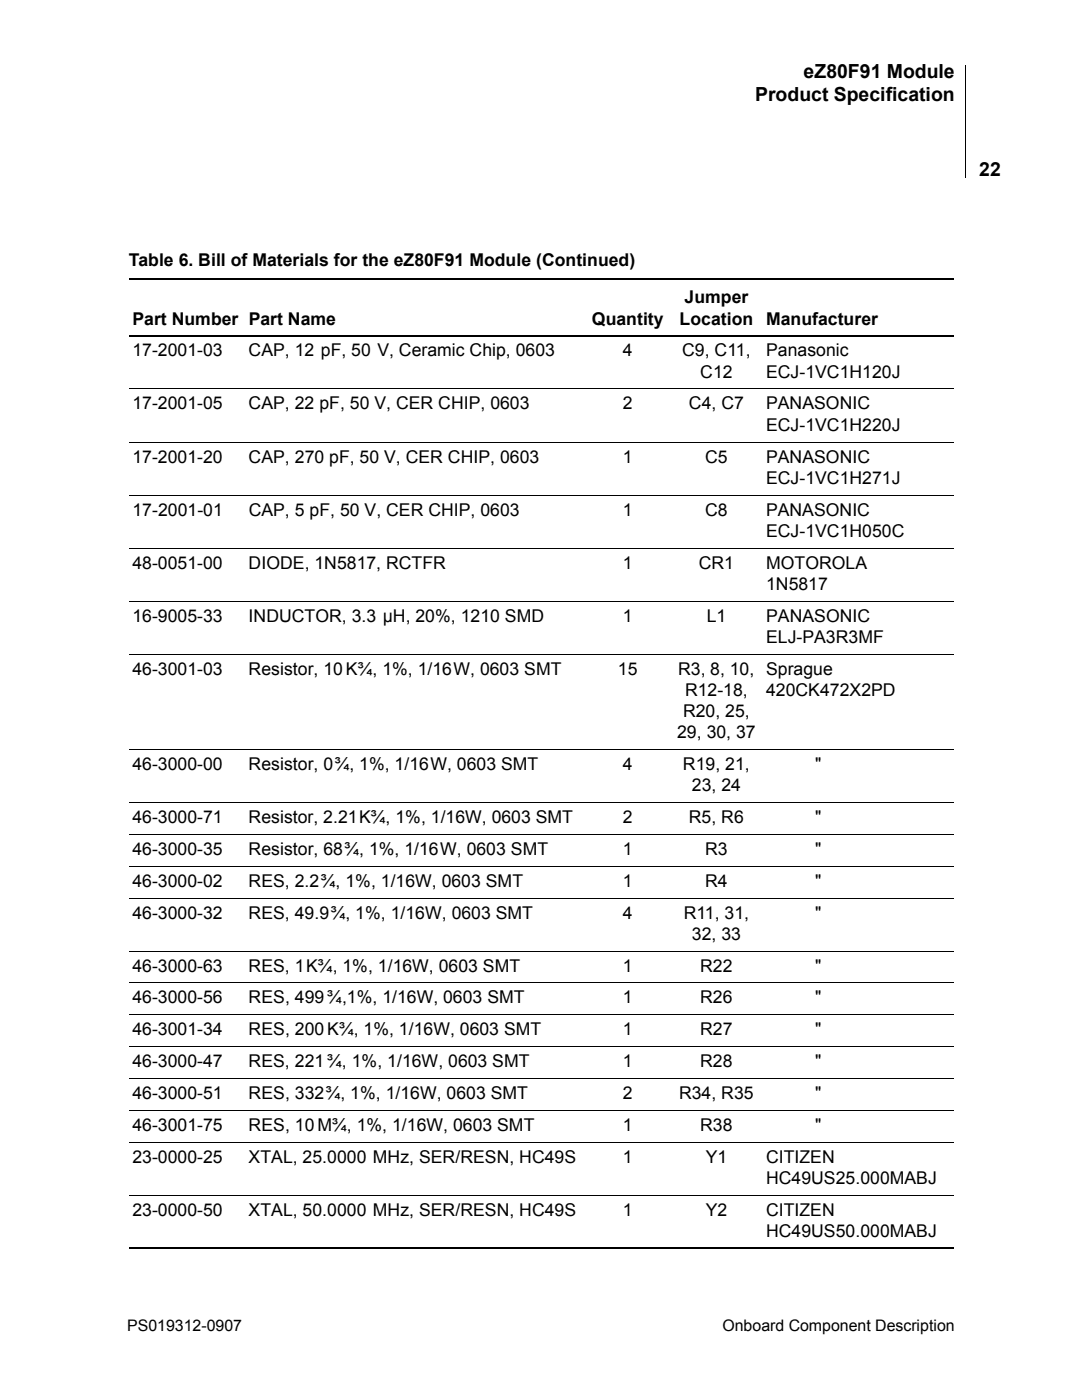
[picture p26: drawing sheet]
<svg xmlns="http://www.w3.org/2000/svg" width="216mm" height="279mm" viewBox="0 0 216 279" stroke-linecap="round" stroke-linejoin="round" font-family="sans-serif">
<defs><g id="words">
<g font-size="3.9">
<text x="160.4" y="15.6">eZ80F91 Module</text>
<text x="150.7" y="20.2">Product Specification</text>
<text x="195.4" y="35.2">22</text>
</g>
<g font-size="3.5">
<text x="25.7" y="53.1">Table 6. Bill of Materials for the eZ80F91 Module (Continued)</text>
<text x="26.4" y="64.8">Part Number Part Name</text>
<text x="118.1" y="64.8">Quantity</text>
<text x="135.6" y="64.8">Location</text>
<text x="136.6" y="60.6">Jumper</text>
<text x="152.9" y="64.8">Manufacturer</text>
<text x="26.4" y="71.1">17-2001-03</text>
<text x="49.6" y="71.1">CAP, 12 pF, 50 V, Ceramic Chip, 0603</text>
<text x="124.3" y="71.1">4</text>
<text x="136.1" y="71.1">C9, C11,</text>
<text x="152.9" y="71.1">Panasonic</text>
<text x="139.7" y="75.4">C12</text>
<text x="152.9" y="75.4">ECJ-1VC1H120J</text>
<text x="26.4" y="81.7">17-2001-05</text>
<text x="49.6" y="81.7">CAP, 22 pF, 50 V, CER CHIP, 0603</text>
<text x="124.3" y="81.7">2</text>
<text x="137.5" y="81.7">C4, C7</text>
<text x="152.9" y="81.7">PANASONIC</text>
<text x="152.9" y="86">ECJ-1VC1H220J</text>
<text x="26.4" y="92.3">17-2001-20</text>
<text x="49.6" y="92.3">CAP, 270 pF, 50 V, CER CHIP, 0603</text>
<text x="124.3" y="92.3">1</text>
<text x="140.7" y="92.3">C5</text>
<text x="152.8" y="92.3">PANASONIC</text>
<text x="152.9" y="96.5">ECJ-1VC1H271J</text>
<text x="26.4" y="102.9">17-2001-01</text>
<text x="49.6" y="102.9">CAP, 5 pF, 50 V, CER CHIP, 0603</text>
<text x="124.3" y="102.9">1</text>
<text x="140.7" y="102.9">C8</text>
<text x="152.9" y="102.9">PANASONIC</text>
<text x="152.9" y="107.1">ECJ-1VC1H050C</text>
<text x="26.4" y="113.5">48-0051-00</text>
<text x="49.6" y="113.5">DIODE, 1N5817, RCTFR</text>
<text x="124.3" y="113.5">1</text>
<text x="139.4" y="113.5">CR1</text>
<text x="152.9" y="113.5">MOTOROLA</text>
<text x="152.9" y="117.7">1N5817</text>
<text x="26.4" y="124.1">16-9005-33</text>
<text x="49.6" y="124.1">INDUCTOR, 3.3 µH, 20%, 1210 SMD</text>
<text x="124.3" y="124.1">1</text>
<text x="141" y="124.1">L1</text>
<text x="152.9" y="124.1">PANASONIC</text>
<text x="152.9" y="128.3">ELJ-PA3R3MF</text>
<text x="26.4" y="134.6">46-3001-03</text>
<text x="49.6" y="134.6">Resistor, 10 K¾, 1%, 1/16 W, 0603 SMT</text>
<text x="123.3" y="134.6">15</text>
<text x="135.3" y="134.6">R3, 8, 10, Sprague</text>
<text x="136.3" y="143.1">R20, 25,</text>
<text x="136.7" y="138.9">R12-18,</text>
<text x="152.9" y="138.9">420CK472X2PD</text>
<text x="135.1" y="147.3">29, 30, 37</text>
<text x="26.4" y="153.7">46-3000-00</text>
<text x="49.6" y="153.7">Resistor, 0 ¾, 1%, 1/16 W, 0603 SMT</text>
<text x="124.3" y="153.7">4</text>
<text x="136.3" y="153.7">R19, 21,</text>
<text x="162.7" y="153.7">&quot;</text>
<text x="138.1" y="157.9">23, 24</text>
<text x="26.4" y="164.3">46-3000-71</text>
<text x="49.6" y="164.3">Resistor, 2.21 K¾, 1%, 1/16W, 0603 SMT</text>
<text x="124.2" y="164.3">2</text>
<text x="137.4" y="164.3">R5, R6</text>
<text x="162.6" y="164.3">&quot;</text>
<text x="26.4" y="170.6">46-3000-35</text>
<text x="49.6" y="170.6">Resistor, 68 ¾, 1%, 1/16 W, 0603 SMT</text>
<text x="124.3" y="170.6">1</text>
<text x="140.7" y="170.6">R3</text>
<text x="162.7" y="170.6">&quot;</text>
<text x="26.4" y="177">46-3000-02</text>
<text x="49.6" y="177">RES, 2.2 ¾, 1%, 1/16W, 0603 SMT</text>
<text x="124.3" y="177">1</text>
<text x="140.7" y="177">R4</text>
<text x="162.7" y="177">&quot;</text>
<text x="26.4" y="183.3">46-3000-32</text>
<text x="49.6" y="183.3">RES, 49.9 ¾, 1%, 1/16W, 0603 SMT</text>
<text x="124.3" y="183.3">4</text>
<text x="136.4" y="183.3">R11, 31,</text>
<text x="162.7" y="183.3">&quot;</text>
<text x="138.1" y="187.6">32, 33</text>
<text x="26.4" y="193.9">46-3000-63</text>
<text x="49.6" y="193.9">RES, 1 K¾, 1%, 1/16W, 0603 SMT</text>
<text x="124.3" y="193.9">1</text>
<text x="139.7" y="193.9">R22</text>
<text x="162.7" y="193.9">&quot;</text>
<text x="26.4" y="200.3">46-3000-56</text>
<text x="49.6" y="200.3">RES, 499 ¾,1%, 1/16W, 0603 SMT</text>
<text x="124.3" y="200.3">1</text>
<text x="139.7" y="200.3">R26</text>
<text x="162.7" y="200.3">&quot;</text>
<text x="26.4" y="206.6">46-3001-34</text>
<text x="49.6" y="206.6">RES, 200 K¾, 1%, 1/16W, 0603 SMT</text>
<text x="124.3" y="206.6">1</text>
<text x="139.7" y="206.6">R27</text>
<text x="162.6" y="206.6">&quot;</text>
<text x="26.4" y="213">46-3000-47</text>
<text x="49.6" y="213">RES, 221 ¾, 1%, 1/16W, 0603 SMT</text>
<text x="124.3" y="213">1</text>
<text x="139.7" y="213">R28</text>
<text x="162.7" y="213">&quot;</text>
<text x="26.4" y="219.3">46-3000-51</text>
<text x="49.6" y="219.3">RES, 332 ¾, 1%, 1/16W, 0603 SMT</text>
<text x="124.3" y="219.3">2</text>
<text x="135.5" y="219.3">R34, R35</text>
<text x="162.7" y="219.3">&quot;</text>
<text x="26.4" y="225.7">46-3001-75</text>
<text x="49.6" y="225.7">RES, 10 M¾, 1%, 1/16W, 0603 SMT</text>
<text x="124.3" y="225.7">1</text>
<text x="139.7" y="225.7">R38</text>
<text x="162.7" y="225.7">&quot;</text>
<text x="26.4" y="232">23-0000-25</text>
<text x="49.6" y="232">XTAL, 25.0000 MHz, SER/RESN, HC49S</text>
<text x="124.3" y="232">1</text>
<text x="140.8" y="232">Y1</text>
<text x="152.9" y="232">CITIZEN</text>
<text x="152.9" y="236.2">HC49US25.000MABJ</text>
<text x="26.4" y="242.6">23-0000-50</text>
<text x="49.6" y="242.6">XTAL, 50.0000 MHz, SER/RESN, HC49S</text>
<text x="124.3" y="242.6">1</text>
<text x="140.8" y="242.6">Y2</text>
<text x="152.9" y="242.6">CITIZEN</text>
<text x="152.9" y="246.8">HC49US50.000MABJ</text>
</g>
<g font-size="3.2">
<text x="25.4" y="265.7">PS019312-0907</text>
<text x="144.2" y="265.7">Onboard Component Description</text>
</g>
</g></defs>
<path d="M192.5 13h.2z" fill="#000"/>
<path d="M192.6 13v22.5" fill="none" stroke="#000" stroke-width=".2"/>
<path d="M164.2 25.6h27.1v10.2h-27.1z" fill="#fff"/>
<path d="M25.7 55.7h164.5M25.7 67h164.5M25.7 249.1h164.5" fill="none" stroke="#000" stroke-width=".21"/>
<g fill="none" stroke="#000" stroke-width=".2">
<path d="M25.7 77.6h164.5M25.7 88.2h164.5M25.7 98.8h164.5M25.7 109.4h164.5M25.7 120h164.5M25.7 130.5h164.5M25.7 149.6h164.5M25.7 160.2h164.5M25.7 166.5h164.5M25.7 172.9h164.5M25.7 179.2h164.5M25.7 189.8h164.5"/>
<path d="M25.7 196.2h164.5M25.7 202.5h164.5M25.7 208.9h164.5M25.7 215.2h164.5M25.7 221.6h164.5M25.7 227.9h164.5M25.7 238.5h164.5"/>
</g>
<use href="#words"/>
</svg>
